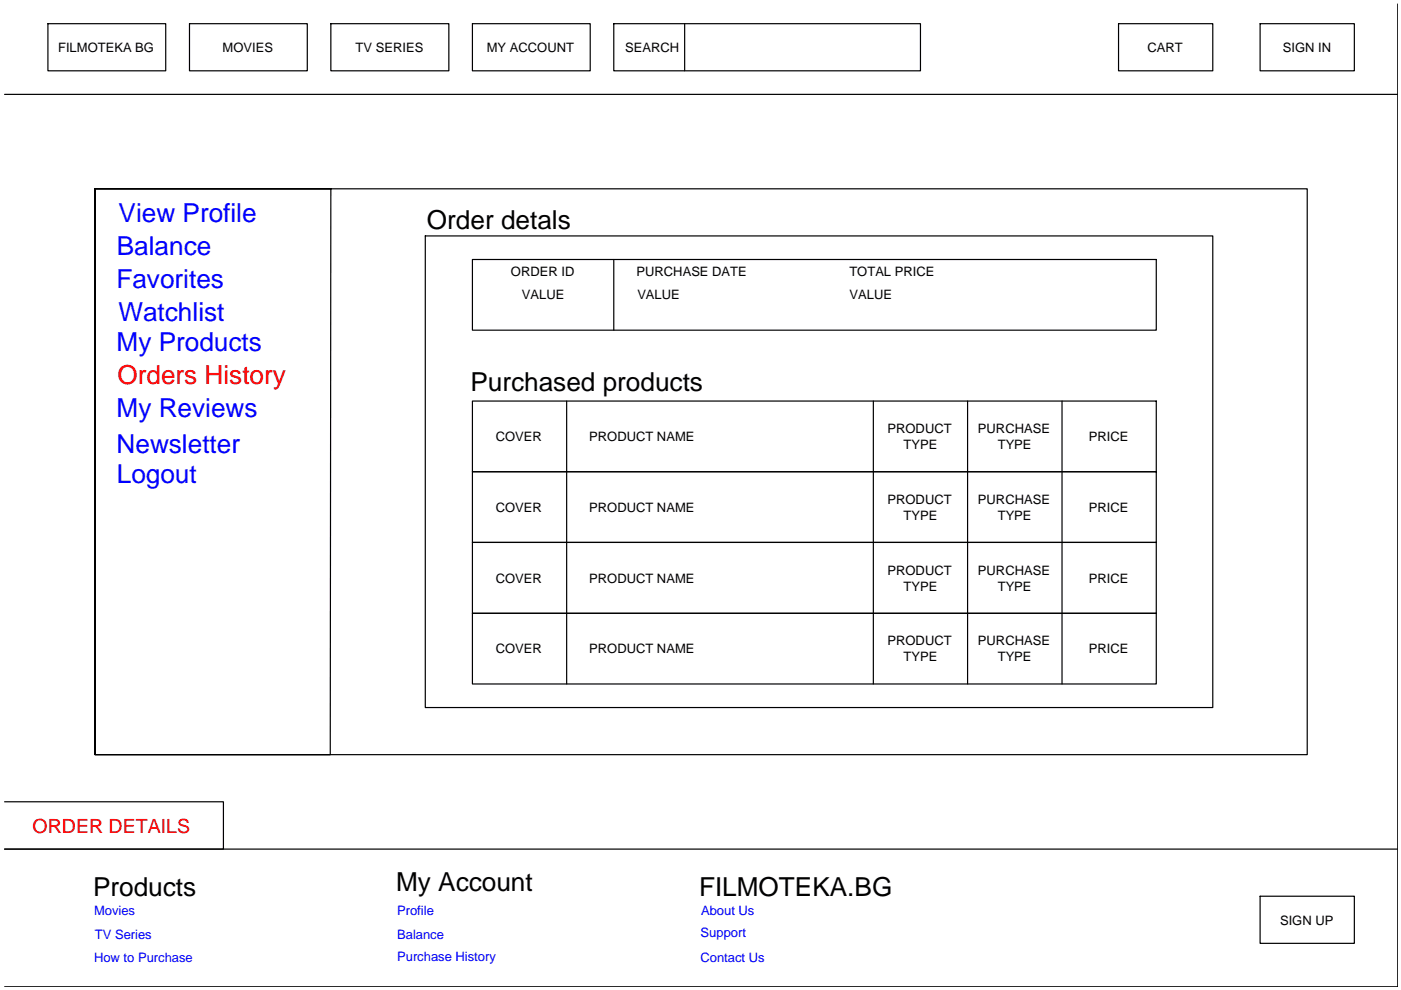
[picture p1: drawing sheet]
<svg xmlns="http://www.w3.org/2000/svg" width="297mm" height="210mm" viewBox="0 0 297 210" stroke-linecap="round" stroke-linejoin="round" font-family="sans-serif">
<defs><g id="words">
<g font-size="5.5" fill="#00f">
<text x="25.1" y="47">View Profile</text>
<text x="24.8" y="54">Balance</text>
<text x="24.7" y="61">Favorites</text>
<text x="25.1" y="68">Watchlist</text>
<text x="24.7" y="74.4">My Products</text>
<text x="24.7" y="88.4">My Reviews</text>
<text x="24.7" y="96">Newsletter</text>
<text x="24.8" y="102.4">Logout</text>
</g>
<g font-size="5.5">
<text x="90.5" y="48.5">Order detals</text>
<text x="99.7" y="82.9">Purchased products</text>
<text x="19.7" y="189.9">Products</text>
<text x="84" y="188.8">My Account</text>
<text x="148.2" y="189.9">FILMOTEKA.BG</text>
</g>
<text font-size="5.5" fill="#f00" x="24.9" y="81.5">Orders History</text>
<text font-size="4.1" fill="#f00" x="6.9" y="176.5">ORDER DETAILS</text>
<g font-size="2.8">
<text x="12.3" y="11">FILMOTEKA BG</text>
<text x="47.2" y="11">MOVIES</text>
<text x="75.4" y="11">TV SERIES</text>
<text x="103.2" y="11">MY ACCOUNT</text>
<text x="132.5" y="11">SEARCH</text>
<text x="243.3" y="11">CART</text>
<text x="272" y="11">SIGN IN</text>
<text x="108.3" y="58.5">ORDER ID</text>
<text x="135" y="58.5">PURCHASE DATE</text>
<text x="180.1" y="58.5">TOTAL PRICE</text>
<text x="110.7" y="63.5">VALUE</text>
<text x="135.1" y="63.5">VALUE</text>
<text x="180.1" y="63.5">VALUE</text>
<text x="105.1" y="93.5">COVER</text>
<text x="124.9" y="93.5">PRODUCT NAME</text>
<text x="188.2" y="91.8">PRODUCT</text>
<text x="191.6" y="95.2">TYPE</text>
<text x="207.3" y="91.8">PURCHASE</text>
<text x="211.5" y="95.2">TYPE</text>
<text x="230.8" y="93.5">PRICE</text>
<text x="188.2" y="106.9">PRODUCT</text>
<text x="207.3" y="106.9">PURCHASE</text>
<text x="105.1" y="108.5">COVER</text>
<text x="124.9" y="108.5">PRODUCT NAME</text>
<text x="191.6" y="110.2">TYPE</text>
<text x="211.5" y="110.2">TYPE</text>
<text x="230.8" y="108.5">PRICE</text>
<text x="105.1" y="123.5">COVER</text>
<text x="124.9" y="123.5">PRODUCT NAME</text>
<text x="188.2" y="121.9">PRODUCT</text>
<text x="191.6" y="125.2">TYPE</text>
<text x="207.3" y="121.9">PURCHASE</text>
<text x="211.5" y="125.2">TYPE</text>
<text x="230.8" y="123.5">PRICE</text>
<text x="188.2" y="136.8">PRODUCT</text>
<text x="207.3" y="136.8">PURCHASE</text>
<text x="105.1" y="138.5">COVER</text>
<text x="124.9" y="138.5">PRODUCT NAME</text>
<text x="191.6" y="140.2">TYPE</text>
<text x="211.5" y="140.2">TYPE</text>
<text x="230.8" y="138.5">PRICE</text>
<text x="271.4" y="196">SIGN UP</text>
</g>
<g font-size="2.8" fill="#00f">
<text x="19.9" y="194">Movies</text>
<text x="84.2" y="194">Profile</text>
<text x="148.6" y="194">About Us</text>
<text x="19.9" y="204">How to Purchase</text>
<text x="20.1" y="199">TV Series</text>
<text x="84.2" y="199">Balance</text>
<text x="84.2" y="203.7">Purchase History</text>
<text x="148.5" y="204">Contact Us</text>
<text x="148.5" y="198.7">Support</text>
</g>
</g></defs>
<!-- layer: 0 -->
<g fill="none" stroke="#000" stroke-width=".25">
<path d="M10.2 5h24.9v10h-24.9zM40.2 5h25v10h-25zM70.1 5h25.1v10h-25.1zM100.2 5h24.9v10h-24.9zM130.1 5h65.1v10h-65.1zM145.2 5v10M237.2 5h19.9v10h-19.9zM267.2 5h19.9v10h-19.9zM1 20h295.3M20.2 40v120h49.8l.1-120h-49.9h257v120h-257zM90.2 50h166.9v100h-166.9zM100.2 55h145v15h-145z"/>
<path d="M130.1 55v15M100.2 85h145v15h-145zM120.1 85v60M185.2 85v60M205.1 85v60M225.2 85v60M100.2 100h145v15h-145zM100.2 115h145v15h-145zM100.2 130h145v15h-145zM1 170h46.4v10h-46.4h295.3M267.2 190h19.9v10h-19.9z"/>
</g>
<path d="M296.3 .8v208.4h-295.3" fill="none" stroke="#000" stroke-width=".21"/>
<use href="#words"/>
</svg>
